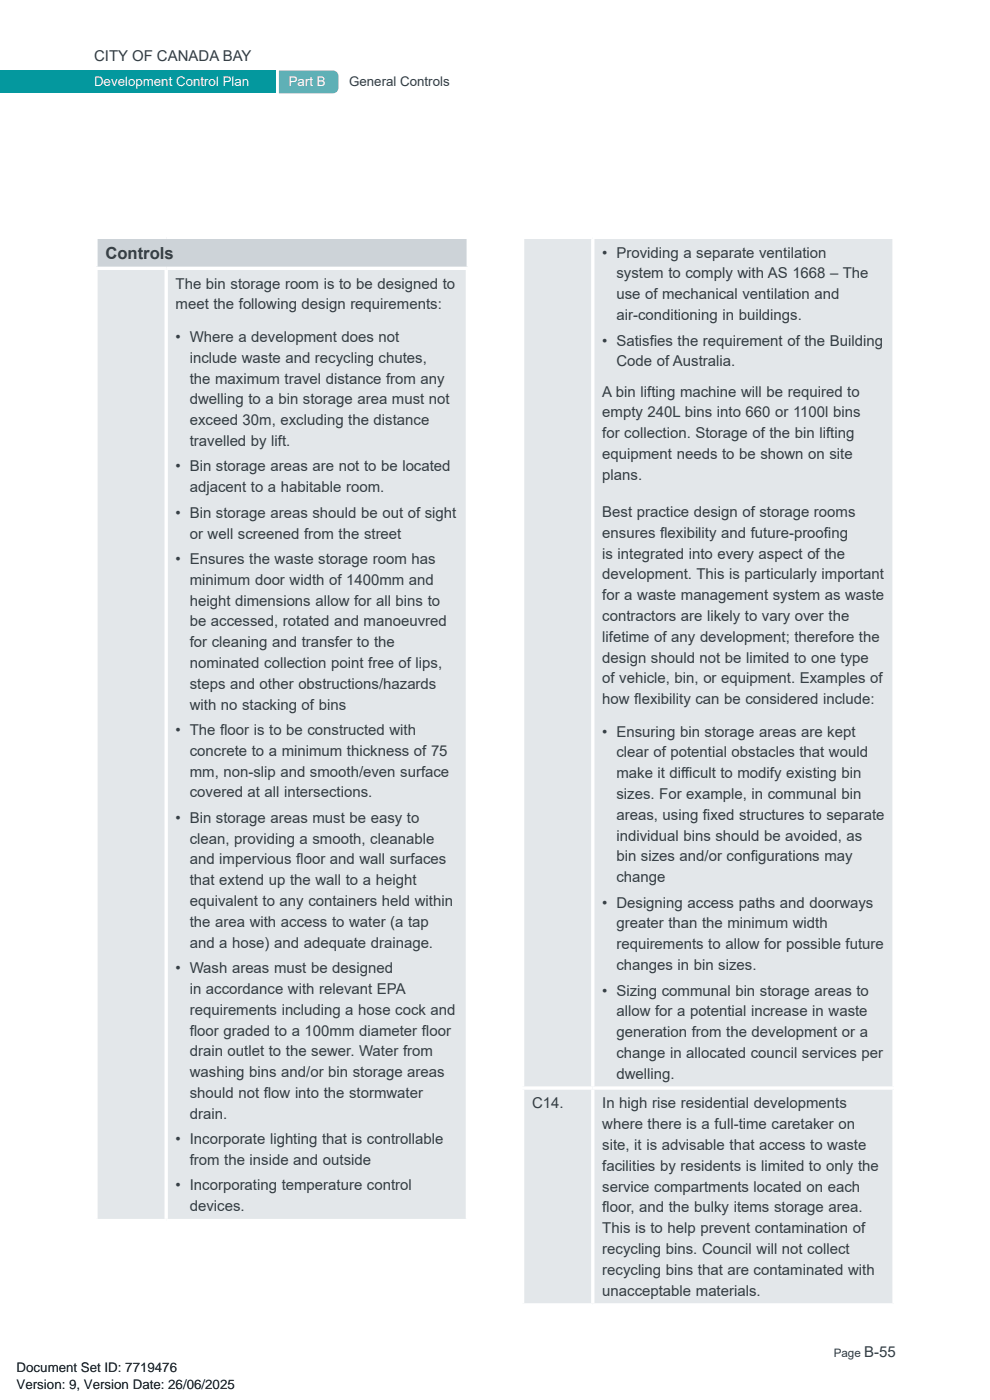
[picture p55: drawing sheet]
<svg xmlns="http://www.w3.org/2000/svg" width="210mm" height="297mm" viewBox="0 0 210 297" stroke-linecap="round" stroke-linejoin="round" font-family="sans-serif">
<defs><g id="words">
<text font-size="3.5" fill="#333c42" x="22.4" y="54.9">Controls</text>
<g font-size="3.2" fill="#333c42">
<text x="20" y="13">CITY OF CANADA BAY</text>
<text x="127.8" y="54.7">• Providing a separate ventilation</text>
<text x="130.8" y="59.1">system to comply with AS 1668 – The</text>
<text x="37.2" y="61.2">The bin storage room is to be designed to</text>
<text x="37.2" y="65.6">meet the following design requirements:</text>
<text x="130.8" y="63.5">use of mechanical ventilation and</text>
<text x="130.8" y="67.9">air-conditioning in buildings.</text>
<text x="37.2" y="72.6">• Where a development does not</text>
<text x="40.3" y="77">include waste and recycling chutes,</text>
<text x="127.8" y="73.3">• Satisf</text>
<text x="130.8" y="77.7">Code of Australia.</text>
<text x="137.8" y="73.3">ies the requirement of the Building</text>
<text x="40.3" y="81.4">the maximum travel distance from any</text>
<text x="40.3" y="85.8">dwelling to a bin storage area must not</text>
<text x="127.8" y="84.1">A bin lifting machine will be required to</text>
<text x="127.8" y="88.5">empty 240L bins into 660 or 1100l bins</text>
<text x="40.3" y="90.2">exceed 30m, excluding the distance</text>
<text x="40.3" y="94.6">travelled by lift.</text>
<text x="127.8" y="92.9">for collection. Storage of the bin lifting</text>
<text x="37.2" y="100">• Bin storage areas are not to be located</text>
<text x="127.8" y="97.4">equipment needs to be shown on site</text>
<text x="127.8" y="101.8">plans.</text>
<text x="40.3" y="104.4">adjacent to a habitable room.</text>
<text x="37.2" y="109.8">• Bin storage areas should be out of sight</text>
<text x="127.8" y="109.7">Best practice design of storage rooms</text>
<text x="37.2" y="119.7">• Ensures the waste storage room has</text>
<text x="40.3" y="114.2">or well screened from the street</text>
<text x="127.8" y="114.1">ensures f</text>
<text x="127.8" y="118.5">is integrated into every aspect of the</text>
<text x="140" y="114.1">lexibility and future-proof</text>
<text x="174.8" y="114.1">ing</text>
<text x="40.3" y="124.1">minimum door width of 1400mm and</text>
<text x="127.8" y="122.9">development. This is particularly important</text>
<text x="40.3" y="128.5">height dimensions allow for all bins to</text>
<text x="127.8" y="127.3">for a waste management system as waste</text>
<text x="127.8" y="131.7">contractors are likely to vary over the</text>
<text x="40.3" y="132.9">be accessed, rotated and manoeuvred</text>
<text x="40.3" y="137.3">for cleaning and transfer to the</text>
<text x="127.8" y="136.1">lifetime of any development; therefore the</text>
<text x="40.3" y="141.7">nominated collection point free of lips,</text>
<text x="127.8" y="140.5">design should not be limited to one type</text>
<text x="40.3" y="146.1">steps and other obstructions/hazards</text>
<text x="127.8" y="145">of vehicle, bin, or equipment. Examples of</text>
<text x="127.8" y="149.4">how f</text>
<text x="134.5" y="149.4">lexibility can be considered include:</text>
<text x="37.2" y="155.9">• The f</text>
<text x="40.3" y="150.5">with no stacking of bins</text>
<text x="46.7" y="155.9">loor is to be constructed with</text>
<text x="40.3" y="160.3">concrete to a minimum thickness of 75</text>
<text x="127.8" y="156.3">• Ensuring bin storage areas are kept</text>
<text x="130.8" y="160.7">clear of potential obstacles that would</text>
<text x="40.3" y="164.8">mm, non-slip and smooth/even surface</text>
<text x="130.8" y="165.1">make it dif</text>
<text x="144.5" y="165.1">f</text>
<text x="144.5" y="165.1">icult to modify existing bin</text>
<text x="40.3" y="169.2">covered at all intersections.</text>
<text x="130.8" y="169.5">sizes. For example, in communal bin</text>
<text x="130.8" y="173.9">areas, using f</text>
<text x="149.1" y="173.9">ixed structures to separate</text>
<text x="37.2" y="174.6">• Bin storage areas must be easy to</text>
<text x="40.3" y="179">clean, providing a smooth, cleanable</text>
<text x="130.8" y="178.3">individual bins should be avoided, as</text>
<text x="40.3" y="183.4">and impervious f</text>
<text x="62.8" y="183.4">loor and wall surfaces</text>
<text x="130.8" y="182.7">bin sizes and/or conf</text>
<text x="159.3" y="182.7">igurations may</text>
<text x="40.3" y="187.8">that extend up the wall to a height</text>
<text x="130.8" y="187.1">change</text>
<text x="40.3" y="192.2">equivalent to any containers held within</text>
<text x="40.3" y="196.6">the area with access to water (a tap</text>
<text x="127.8" y="192.6">• Designing access paths and doorways</text>
<text x="130.8" y="197">greater than the minimum width</text>
<text x="40.3" y="201">and a hose) and adequate drainage.</text>
<text x="130.8" y="201.4">requirements to allow for possible future</text>
<text x="37.2" y="206.4">• Wash areas must be designed</text>
<text x="130.8" y="205.8">changes in bin sizes.</text>
<text x="40.3" y="210.9">in accordance with relevant EPA</text>
<text x="40.3" y="215.3">requirements including a hose cock and</text>
<text x="127.8" y="211.2">• Sizing communal bin storage areas to</text>
<text x="130.8" y="215.6">allow for a potential increase in waste</text>
<text x="40.3" y="219.7">f</text>
<text x="40.3" y="219.7">loor graded to a 100mm diameter f</text>
<text x="89.5" y="219.7">loor</text>
<text x="130.8" y="220">generation from the development or a</text>
<text x="40.3" y="224.1">drain outlet to the sewer. Water from</text>
<text x="130.8" y="224.4">change in allocated council services per</text>
<text x="40.3" y="228.5">washing bins and/or bin storage areas</text>
<text x="40.3" y="232.9">should not f</text>
<text x="56" y="232.9">low into the stormwater</text>
<text x="130.8" y="228.8">dwelling.</text>
<text x="40.3" y="237.3">drain.</text>
<text x="112.9" y="235.1">C14.</text>
<text x="127.8" y="235.1">In high rise residential developments</text>
<text x="127.8" y="239.6">where there is a full-time caretaker on</text>
<text x="37.2" y="242.7">• Incorporate lighting that is controllable</text>
<text x="127.8" y="244">site, it is advisable that access to waste</text>
<text x="40.3" y="247.1">from the inside and outside</text>
<text x="127.8" y="248.4">facilities by residents is limited to only the</text>
<text x="37.2" y="252.5">• Incorporating temperature control</text>
<text x="40.3" y="257">devices.</text>
<text x="127.8" y="252.8">service compartments located on each</text>
<text x="127.8" y="257.2">f</text>
<text x="127.8" y="257.2">loor, and the bulky items storage area.</text>
<text x="127.8" y="261.6">This is to help prevent contamination of</text>
<text x="127.8" y="266">recycling bins. Council will not collect</text>
<text x="127.8" y="270.4">recycling bins that are contaminated with</text>
<text x="127.8" y="274.8">unacceptable materials.</text>
<text x="183.3" y="288">B-55</text>
</g>
<g font-size="2.8" fill="#fff">
<text x="20" y="18.2">Development Control Plan</text>
<text x="61.3" y="18.2">Part B</text>
</g>
<text font-size="2.8" fill="#333c42" x="74.1" y="18.2">General Controls</text>
<g font-size="2.8">
<text x="3.5" y="291.1">Document Set ID: 7719476</text>
<text x="3.5" y="294.7">Version: 9, Version Date: 26/06/2025</text>
</g>
<text font-size="2.5" fill="#333c42" x="176.8" y="288">Page</text>
</g></defs>
<path d="M0 15h58.4v4.8h-58.4z" fill="#04989e"/>
<path d="M59.2 15h11.4a1.2 1.2 0 0 1 1.2 1.2v2.4a1.2 1.2 0 0 1-1.2 1.2h-11.4z" fill="#6baeb5"/>
<path d="M20.4 50.4h78.7v6.5h-78.7z" fill="#cdd3d8"/>
<path d="M20.4 56.9h14.8v202h-14.8zM35.2 56.9h63.9v202h-63.9z" fill="#e3e7ea"/>
<path d="M20 50.4h79.3M20 56.9h79.5M20.4 50.7v5.9M20.4 57.3v201.3M35.2 57.3v201.3M99.1 57.3v201.3M20 258.9h79.5" fill="none" stroke="#fff" stroke-width=".71" stroke-linecap="butt"/>
<path d="M99.1 50.7v5.9" fill="none" stroke="#fff" stroke-width=".35"/>
<path d="M110.9 50.4h14.8v180.4h-14.8zM125.8 50.4h63.8v180.4h-63.8zM110.9 230.8h14.8v46h-14.8zM125.8 230.8h63.8v46h-63.8z" fill="#e3e7ea"/>
<path d="M110.5 50.4h79.5M110.9 50.7v179.8M125.8 50.7v179.8M189.6 50.7v179.8M110.5 230.8h79.5M110.9 231.2v45.3M125.8 231.2v45.3M189.6 231.2v45.3M110.5 276.8h79.5" fill="none" stroke="#fff" stroke-width=".71" stroke-linecap="butt"/>
<use href="#words"/>
</svg>
